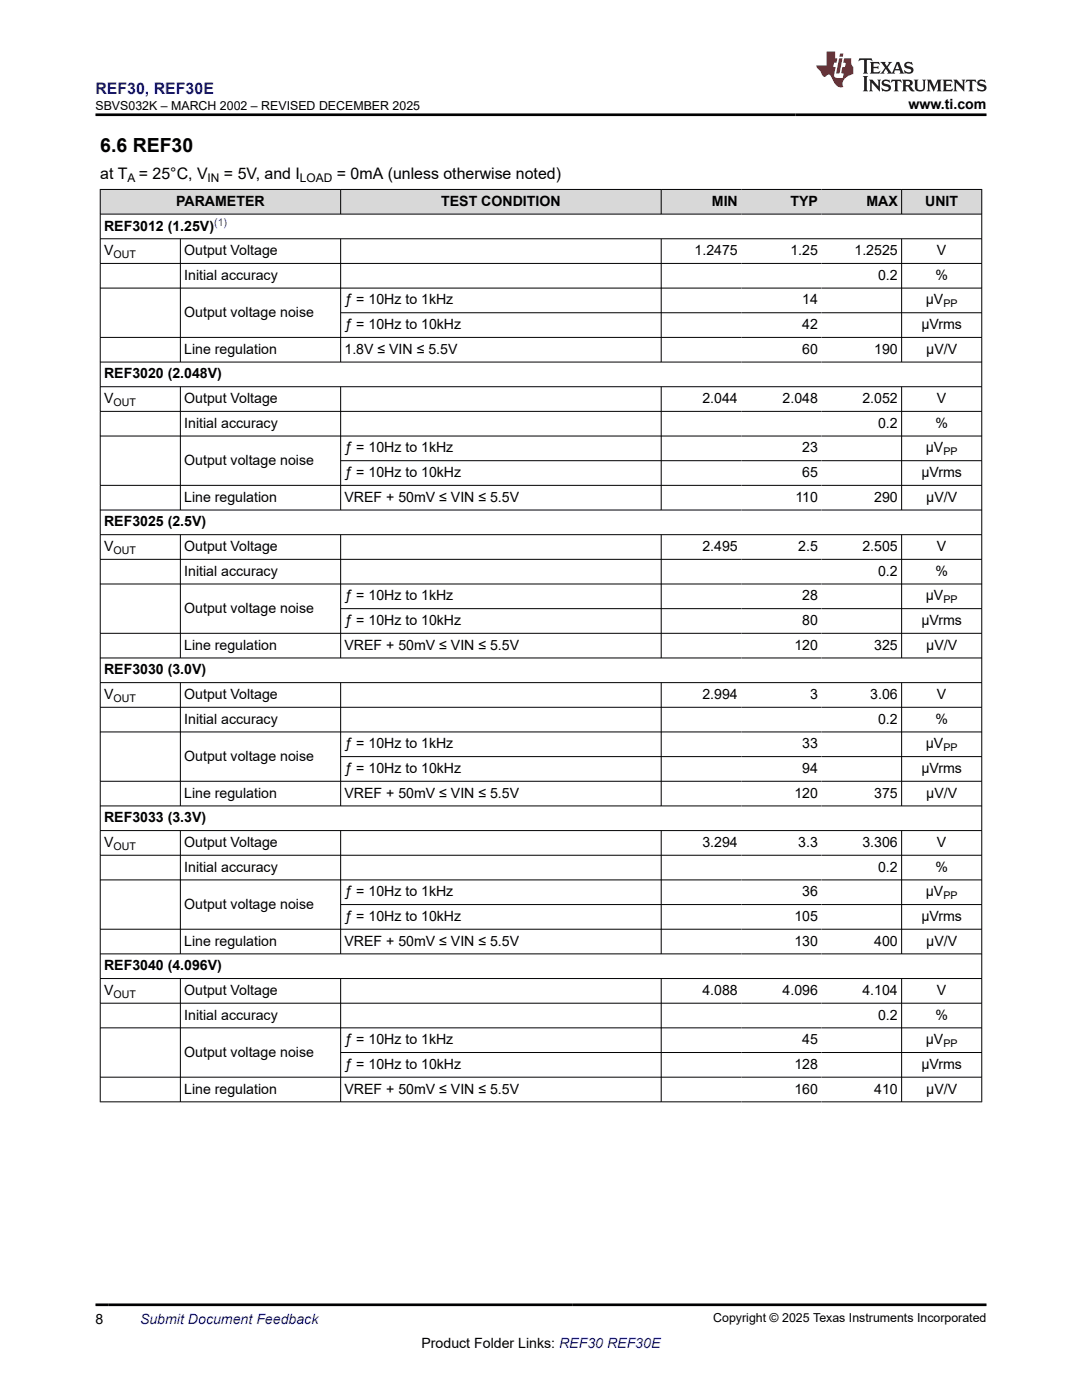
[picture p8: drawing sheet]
<svg xmlns="http://www.w3.org/2000/svg" width="216mm" height="279mm" viewBox="0 0 216 279" stroke-linecap="round" stroke-linejoin="round" font-family="sans-serif">
<defs><g id="words">
<text font-size="3.9" x="20" y="30.3">6.6 REF30</text>
<text font-size="3.2" fill="#00f" x="19.1" y="18.7">REF30, REF30E</text>
<g font-size="3.2">
<text x="20" y="35.7">at T</text>
<text x="27.7" y="35.7">= 25°C, V</text>
<text x="44.7" y="35.7">= 5V, and I</text>
<text x="67.2" y="35.7">= 0mA (unless otherwise noted)</text>
</g>
<g font-size="2.8">
<text x="181.3" y="21.8">www.ti.com</text>
<text x="35.2" y="41.1">PARAMETER</text>
<text x="88" y="41.1">TEST CONDITION</text>
<text x="142" y="41.1">MIN</text>
<text x="157.7" y="41.1">TYP</text>
<text x="172.9" y="41.1">MAX</text>
<text x="184.6" y="41.1">UNIT</text>
<text x="20.8" y="46">REF3012 (1.25V)</text>
<text x="20.8" y="50.9">V</text>
<text x="36.8" y="50.9">Output Voltage</text>
<text x="138.6" y="50.9">1.2475</text>
<text x="157.7" y="50.9">1.25</text>
<text x="170.5" y="50.9">1.2525</text>
<text x="187" y="50.9">V</text>
<text x="36.8" y="55.8">Initial accuracy</text>
<text x="175.2" y="55.8">0.2</text>
<text x="186.7" y="55.8">%</text>
<text x="36.8" y="63.2">Output voltage noise</text>
<text x="68.7" y="60.8">ƒ = 10Hz to 1kHz</text>
<text x="68.7" y="65.7">ƒ = 10Hz to 10kHz</text>
<text x="160.1" y="60.8">14</text>
<text x="160.1" y="65.7">42</text>
<text x="183.9" y="65.7">µVrms</text>
<text x="184.7" y="60.8">µV</text>
<text x="36.8" y="70.6">Line regulation</text>
<text x="68.7" y="70.6">1.8V ≤ VIN ≤ 5.5V</text>
<text x="160.1" y="70.6">60</text>
<text x="174.4" y="70.6">190</text>
<text x="184.8" y="70.6">µV/V</text>
<text x="20.8" y="75.5">REF3020 (2.048V)</text>
<text x="20.8" y="80.5">V</text>
<text x="36.8" y="80.5">Output Voltage</text>
<text x="140.2" y="80.5">2.044</text>
<text x="156.2" y="80.5">2.048</text>
<text x="172.1" y="80.5">2.052</text>
<text x="187" y="80.5">V</text>
<text x="36.8" y="85.4">Initial accuracy</text>
<text x="175.2" y="85.4">0.2</text>
<text x="186.7" y="85.4">%</text>
<text x="36.8" y="92.8">Output voltage noise</text>
<text x="68.7" y="90.3">ƒ = 10Hz to 1kHz</text>
<text x="68.7" y="95.2">ƒ = 10Hz to 10kHz</text>
<text x="160.1" y="90.3">23</text>
<text x="160.1" y="95.2">65</text>
<text x="183.9" y="95.2">µVrms</text>
<text x="184.7" y="90.3">µV</text>
<text x="36.8" y="100.1">Line regulation</text>
<text x="68.7" y="100.1">VREF + 50mV ≤ VIN ≤ 5.5V</text>
<text x="158.7" y="100.1">110</text>
<text x="174.4" y="100.1">290</text>
<text x="184.8" y="100.1">µV/V</text>
<text x="20.8" y="105.1">REF3025 (2.5V)</text>
<text x="20.8" y="110">V</text>
<text x="36.8" y="110">Output Voltage</text>
<text x="140.2" y="110">2.495</text>
<text x="159.3" y="110">2.5</text>
<text x="172.1" y="110">2.505</text>
<text x="187" y="110">V</text>
<text x="36.8" y="114.9">Initial accuracy</text>
<text x="68.7" y="119.8">ƒ = 10Hz to 1kHz</text>
<text x="160.1" y="119.8">28</text>
<text x="175.2" y="114.9">0.2</text>
<text x="184.7" y="119.8">µV</text>
<text x="186.7" y="114.9">%</text>
<text x="36.8" y="122.3">Output voltage noise</text>
<text x="68.7" y="124.7">ƒ = 10Hz to 10kHz</text>
<text x="160.1" y="124.7">80</text>
<text x="183.9" y="124.7">µVrms</text>
<text x="36.8" y="129.7">Line regulation</text>
<text x="68.7" y="129.7">VREF + 50mV ≤ VIN ≤ 5.5V</text>
<text x="158.5" y="129.7">120</text>
<text x="174.4" y="129.7">325</text>
<text x="184.8" y="129.7">µV/V</text>
<text x="20.8" y="134.6">REF3030 (3.0V)</text>
<text x="20.8" y="139.5">V</text>
<text x="36.8" y="139.5">Output Voltage</text>
<text x="140.2" y="139.5">2.994</text>
<text x="161.6" y="139.5">3</text>
<text x="173.6" y="139.5">3.06</text>
<text x="187" y="139.5">V</text>
<text x="36.8" y="144.4">Initial accuracy</text>
<text x="68.7" y="149.4">ƒ = 10Hz to 1kHz</text>
<text x="160.1" y="149.4">33</text>
<text x="175.2" y="144.4">0.2</text>
<text x="184.7" y="149.4">µV</text>
<text x="186.7" y="144.4">%</text>
<text x="36.8" y="151.8">Output voltage noise</text>
<text x="68.7" y="154.3">ƒ = 10Hz to 10kHz</text>
<text x="160.1" y="154.3">94</text>
<text x="183.9" y="154.3">µVrms</text>
<text x="36.8" y="159.2">Line regulation</text>
<text x="68.7" y="159.2">VREF + 50mV ≤ VIN ≤ 5.5V</text>
<text x="158.5" y="159.2">120</text>
<text x="174.4" y="159.2">375</text>
<text x="184.8" y="159.2">µV/V</text>
<text x="20.8" y="164.1">REF3033 (3.3V)</text>
<text x="20.8" y="169">V</text>
<text x="36.8" y="169">Output Voltage</text>
<text x="36.8" y="174">Initial accuracy</text>
<text x="140.2" y="169">3.294</text>
<text x="159.3" y="169">3.3</text>
<text x="172.1" y="169">3.306</text>
<text x="175.2" y="174">0.2</text>
<text x="186.7" y="174">%</text>
<text x="187" y="169">V</text>
<text x="68.7" y="178.9">ƒ = 10Hz to 1kHz</text>
<text x="160.1" y="178.9">36</text>
<text x="184.7" y="178.9">µV</text>
<text x="36.8" y="181.3">Output voltage noise</text>
<text x="68.7" y="183.8">ƒ = 10Hz to 10kHz</text>
<text x="158.5" y="183.8">105</text>
<text x="183.9" y="183.8">µVrms</text>
<text x="36.8" y="188.7">Line regulation</text>
<text x="68.7" y="188.7">VREF + 50mV ≤ VIN ≤ 5.5V</text>
<text x="158.5" y="188.7">130</text>
<text x="174.4" y="188.7">400</text>
<text x="184.8" y="188.7">µV/V</text>
<text x="20.8" y="193.6">REF3040 (4.096V)</text>
<text x="20.8" y="198.6">V</text>
<text x="36.8" y="198.6">Output Voltage</text>
<text x="36.8" y="203.5">Initial accuracy</text>
<text x="140.2" y="198.6">4.088</text>
<text x="156.2" y="198.6">4.096</text>
<text x="172.1" y="198.6">4.104</text>
<text x="175.2" y="203.5">0.2</text>
<text x="186.7" y="203.5">%</text>
<text x="187" y="198.6">V</text>
<text x="68.7" y="208.4">ƒ = 10Hz to 1kHz</text>
<text x="160.1" y="208.4">45</text>
<text x="184.7" y="208.4">µV</text>
<text x="36.8" y="210.9">Output voltage noise</text>
<text x="68.7" y="213.3">ƒ = 10Hz to 10kHz</text>
<text x="158.5" y="213.3">128</text>
<text x="183.9" y="213.3">µVrms</text>
<text x="36.8" y="218.2">Line regulation</text>
<text x="68.7" y="218.2">VREF + 50mV ≤ VIN ≤ 5.5V</text>
<text x="158.5" y="218.2">160</text>
<text x="174.4" y="218.2">410</text>
<text x="184.8" y="218.2">µV/V</text>
<text x="19.1" y="264.2">8</text>
<text x="84.1" y="269">Product Folder Links: REF30 REF30E</text>
</g>
<text font-size="2.8" fill="#00f" x="27.9" y="264.2">Submit Document Feedback</text>
<g font-size="2.5">
<text x="19" y="21.9">SBVS032K – MARCH 2002 – REVISED DECEMBER 2025</text>
<text x="142.3" y="263.9">Copyright © 2025 Texas Instruments Incorporated</text>
</g>
<g font-size="2.4">
<text x="25.5" y="36.3">A</text>
<text x="41.4" y="36.3">IN</text>
<text x="59.9" y="36.3">LOAD</text>
</g>
<text font-size="2.1" fill="#00f" x="42.7" y="45.1">(1)</text>
<g font-size="2.1">
<text x="22.6" y="51.5">OUT</text>
<text x="188.2" y="61.3">PP</text>
<text x="22.6" y="81">OUT</text>
<text x="188.2" y="90.9">PP</text>
<text x="22.6" y="110.5">OUT</text>
<text x="188.2" y="120.4">PP</text>
<text x="22.6" y="140.1">OUT</text>
<text x="188.2" y="149.9">PP</text>
<text x="22.6" y="169.6">OUT</text>
<text x="188.2" y="179.4">PP</text>
<text x="22.6" y="199.1">OUT</text>
<text x="188.2" y="209">PP</text>
</g>
</g></defs>
<g fill="#d8d8d8">
<path d="M20 37.8h175.9v4.9h-175.9z" fill-rule="evenodd"/>
<path d="M20.1 37.9h47.8v4.8h-47.8z" fill-rule="evenodd"/>
<path d="M68 37.9h63.9v4.8h-63.9z" fill-rule="evenodd"/>
<path d="M132 37.9h15.9v4.8h-15.9z" fill-rule="evenodd"/>
<path d="M147.9 37.9h16v4.8h-16z" fill-rule="evenodd"/>
<path d="M163.9 37.9h15.9v4.8h-15.9z" fill-rule="evenodd"/>
<path d="M180 37.9h15.8v4.8h-15.8z" fill-rule="evenodd"/>
</g>
<g fill="none" stroke="#000" stroke-width=".2">
<path d="M19.9 37.8h176.1M20 37.7v182.3M68 37.7v5.1M131.9 37.7v5.1M179.9 37.7v5.1M195.9 37.7v182.3M19.9 42.7h176.1M19.9 47.7h176.1M19.9 52.6h176.1M19.9 57.5h176.1M36 47.7v24.6M68 47.7v24.6"/>
<path d="M131.9 47.7v24.6M179.9 47.7v24.6M19.9 67.3h176.1M19.9 72.3h176.1M19.9 77.2h176.1M36 77.2v24.6M68 77.2v24.6M68 62.4h128M131.9 77.2v24.6M179.9 77.2v24.6M19.9 82.1h176.1M19.9 87h176.1"/>
<path d="M19.9 96.9h176.1M68 91.9h128M19.9 101.8h176.1M19.9 106.7h176.1M19.9 111.6h176.1M19.9 116.5h176.1M36 106.7v24.7M68 106.7v24.7M131.9 106.7v24.7M179.9 106.7v24.7M19.9 126.4h176.1M19.9 131.3h176.1"/>
<path d="M19.9 136.2h176.1M36 136.2v24.7M68 136.2v24.7M68 121.5h128M131.9 136.2v24.7M179.9 136.2v24.7M19.9 141.2h176.1M19.9 146.1h176.1M68 151h128M196 155.9h-176.1M19.9 160.8h176.1M19.9 165.8h176.1"/>
<path d="M19.9 170.7h176.1M19.9 175.6h176.1M36 165.8v24.6M68 165.8v24.6M131.9 165.8v24.6M179.9 165.8v24.6M19.9 185.4h176.1M19.9 190.4h176.1M19.9 195.3h176.1M36 195.3v24.7M68 195.3v24.7M68 180.5h128"/>
<path d="M131.9 195.3v24.7M179.9 195.3v24.7M19.9 200.2h176.1M19.9 205.1h176.1M19.9 219.9h176.1M68 210.1h128M196 215h-176.1"/>
</g>
<path d="M171.5 11.6l-.2 .6 .5-.2h.6v.1v2.2l-.2 .4h1l-.2-.4v-2.2v-.1h.5l.6 .2-.2-.6zM173.6 12.4l.2 .3v1.6l-.2 .4h1.9l.1-.6a1.08 1.08 0 0 1-1.3 .2v-.7h.6l.4 .2v-.7l-.4 .2h-.6v-.5l.2-.2a1 1 0 0 1 1 .3l-.1-.5zM175.7 12.4l.9 1.1-1 1.2h.9l-.2-.2 .5-.8 .4 .8-.2 .2h1.6l-.2-.2 .2-.5h.9l.1 .5-.1 .2h.9l-.2-.4-.8-1.9h-.5l-.9 2.1-.9-1.1 .9-1h-.8l.2 .2-.4 .6-.4-.6 .2-.2zM179 12.8l.4 1h-.7zM180.7 12.5a.65 .65 0 0 0-.2 .7 .65 .65 0 0 0 .6 .5l.6 .1 .1 .3a.79 .79 0 0 1-.7 .4 .79 .79 0 0 1-.7-.5l.1 .7 .2-.1a.93 .93 0 0 0 1.1 0 .93 .93 0 0 0 .4-.9 1.46 1.46 0 0 0-1.2-.6l-.1-.3a1.09 1.09 0 0 1 1.2 .2l-.2-.6-.1 .1-.5-.2zM172.2 15.2l.2 .4v2.2l-.2 .4h1l-.2-.4v-2.2l.2-.4zM173.4 15.9l.2 .4v1.5l-.2 .4h.8l-.3-.4 .1-1.3 1.6 1.8v-2l.2-.4h-.7l.1 .2 .1 1.1-1.2-1.3zM176.2 16a.65 .65 0 0 0-.2 .8 .65 .65 0 0 0 .6 .4l.6 .2 .1 .2a.79 .79 0 0 1-.7 .4 .79 .79 0 0 1-.7-.5l.1 .7 .2-.1a.93 .93 0 0 0 1.1 .1 .93 .93 0 0 0 .4-1 1.46 1.46 0 0 0-1.2-.5l-.1-.4a1.09 1.09 0 0 1 1.2 .2l-.1-.6-.2 .1-.5-.1zM177.9 15.9l-.1 .6a.63 .63 0 0 1 .8-.3v1.6l-.3 .4h1l-.2-.4v-1.6a.66 .66 0 0 1 .8 .3l-.1-.6zM180 15.9l.2 .4v1.5l-.2 .4h1l-.2-.2-.1-.7h.5l.1 .2a.79 .79 0 0 0 1.2 .6l-1-.9a.61 .61 0 0 0 .6-.6 .61 .61 0 0 0-.5-.7zM180.8 16.2h.1a.47 .47 0 0 1 .5 .1 .47 .47 0 0 1 .1 .5l-.1 .1-.7 .1zM182.3 15.9l.2 .2a2.27 2.27 0 0 0 .4 2 1.04 1.04 0 0 0 1.7-.7v-1.3l.2-.2h-.8l.2 .4v1.1a.6 .6 0 0 1-.6 .6 .6 .6 0 0 1-.6-.6v-1.1l.3-.4zM184.9 15.9l.2 .4v1.5l-.2 .4h.8l-.3-.4v-1.4l.9 1.9 .9-1.9v1.4l-.3 .4h1l-.2-.4v-1.5l.2-.4h-.8l-.7 1.5-.6-1.5zM188.1 15.9l.2 .4v1.5l-.2 .4h1.9l.1-.6a1.09 1.09 0 0 1-1.3 .2v-.7h.6l.4 .2v-.6l-.4 .2h-.6v-.6l.2-.1a1.01 1.01 0 0 1 1 .3l-.1-.6zM190.2 15.9l.3 .4v1.5l-.3 .4h.8l-.2-.4v-1.3l1.6 1.8v-2l.2-.4h-.7l.2 .2v1.1l-1.2-1.3zM192.8 15.9l-.1 .6a.63 .63 0 0 1 .8-.3v1.6l-.3 .4h1l-.2-.4v-1.6a.66 .66 0 0 1 .8 .3l-.1-.6zM195.2 16a.65 .65 0 0 0-.2 .8 .65 .65 0 0 0 .6 .4l.6 .2 .2 .2a.79 .79 0 0 1-.7 .4 .79 .79 0 0 1-.7-.5l.1 .7 .2-.1a.93 .93 0 0 0 1 .1 .93 .93 0 0 0 .5-1 1.46 1.46 0 0 0-1.3-.5v-.4a1.09 1.09 0 0 1 1.2 .2l-.2-.6-.2 .1-.5-.1z" fill="#231f20"/>
<path d="M164.9 10.3v2.7h-2l.1 .4 .8 1a.95 .95 0 0 0 1 .9 .59 .59 0 0 1 .5-.4 .59 .59 0 0 1 .5 .3l.4 .8a1.59 1.59 0 0 0 2.1 1.4 1.61 1.61 0 0 1 1-2.3l1-.3-.1-1.5a1.59 1.59 0 0 1-.3-1.7h-1.5l-.2 .9h.6l-.2 .9h-.5l-.2 .9v.3l.4 .1-.1 .9h-.7a.73 .73 0 0 1-1-.7l.3-1.5h-.5l.1-.9h.5l.2-.9h-.5v-1.3zM167.4 11.6l-.6 3.1h.7l.6-3.1zM167.6 10.7l-.1 .6h.7l.1-.6z" fill="#ed1c24"/>
<path d="M19.1 22.9h177.8M19.1 260.4h177.8" fill="none" stroke="#000" stroke-width=".53"/>
<use href="#words"/>
</svg>
